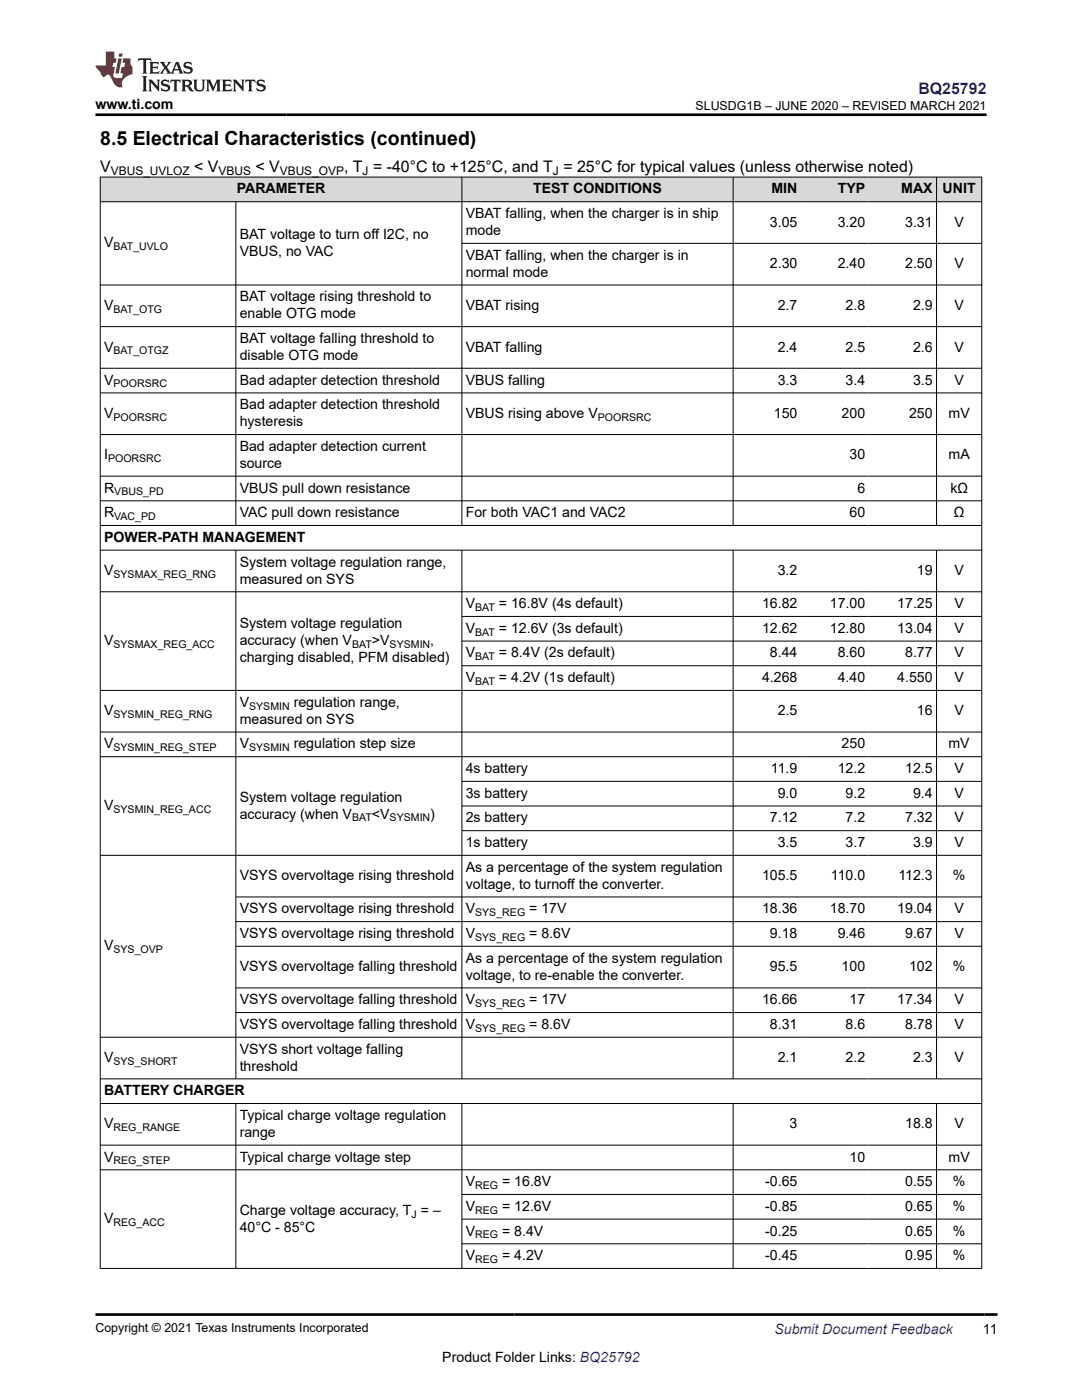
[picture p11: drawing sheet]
<svg xmlns="http://www.w3.org/2000/svg" width="216mm" height="279mm" viewBox="0 0 216 279" stroke-linecap="round" stroke-linejoin="round" font-family="sans-serif">
<defs><g id="words">
<text font-size="3.9" x="20" y="28.8">8.5 Electrical Characteristics (continued)</text>
<text font-size="3.2" fill="#00f" x="183.3" y="18.7">BQ25792</text>
<g font-size="3.2">
<text x="20" y="34.3">V</text>
<text x="38.7" y="34.3">&lt; V</text>
<text x="51" y="34.3">&lt; V</text>
<text x="68.7" y="34.3">, T = -40°C to +125°C, and T = 25°C for typical values (unless otherwise noted)</text>
</g>
<g font-size="2.8">
<text x="19.1" y="21.8">www.ti.com</text>
<text x="47.2" y="38.6">PARAMETER</text>
<text x="106.4" y="38.6">TEST CONDITIONS</text>
<text x="153.9" y="38.6">MIN</text>
<text x="167.2" y="38.6">TYP</text>
<text x="179.8" y="38.6">MAX</text>
<text x="188.1" y="38.6">UNIT</text>
<text x="47.8" y="47.7">BAT voltage to turn off I2C, no</text>
<text x="92.9" y="46.9">mode</text>
<text x="92.9" y="43.5">VBAT falling, when the charger is in ship</text>
<text x="153.6" y="45.2">3.05</text>
<text x="167.2" y="45.2">3.20</text>
<text x="180.6" y="45.2">3.31</text>
<text x="190.4" y="45.2">V</text>
<text x="20.8" y="49.4">V</text>
<text x="47.8" y="51.1">VBUS, no VAC</text>
<text x="92.9" y="51.8">VBAT falling, when the charger is in</text>
<text x="153.6" y="53.5">2.30</text>
<text x="167.2" y="53.5">2.40</text>
<text x="180.6" y="53.5">2.50</text>
<text x="190.4" y="53.5">V</text>
<text x="92.9" y="55.2">normal mode</text>
<text x="20.8" y="61.8">V</text>
<text x="47.8" y="60.2">BAT voltage rising threshold to</text>
<text x="47.8" y="63.5">enable OTG mode</text>
<text x="92.9" y="61.8">VBAT rising</text>
<text x="155.2" y="61.8">2.7</text>
<text x="168.7" y="61.8">2.8</text>
<text x="182.2" y="61.8">2.9</text>
<text x="190.4" y="61.8">V</text>
<text x="20.8" y="70.2">V</text>
<text x="47.8" y="68.5">BAT voltage falling threshold to</text>
<text x="47.8" y="71.8">disable OTG mode</text>
<text x="92.9" y="70.2">VBAT falling</text>
<text x="155.2" y="70.2">2.4</text>
<text x="168.7" y="70.2">2.5</text>
<text x="182.2" y="70.2">2.6</text>
<text x="190.4" y="70.2">V</text>
<text x="20.8" y="76.8">V</text>
<text x="47.8" y="76.8">Bad adapter detection threshold</text>
<text x="92.9" y="76.8">VBUS falling</text>
<text x="155.2" y="76.8">3.3</text>
<text x="168.7" y="76.8">3.4</text>
<text x="182.2" y="76.8">3.5</text>
<text x="190.4" y="76.8">V</text>
<text x="20.8" y="83.4">V</text>
<text x="47.8" y="81.7">Bad adapter detection threshold</text>
<text x="92.9" y="83.4">VBUS rising above V</text>
<text x="154.4" y="83.4">150</text>
<text x="167.9" y="83.4">200</text>
<text x="181.4" y="83.4">250</text>
<text x="189.3" y="83.4">mV</text>
<text x="47.8" y="90">Bad adapter detection current</text>
<text x="47.8" y="85.1">hysteresis</text>
<text x="20.8" y="91.7">I</text>
<text x="47.8" y="93.4">source</text>
<text x="169.5" y="91.7">30</text>
<text x="189.3" y="91.7">mA</text>
<text x="20.8" y="98.3">R</text>
<text x="47.8" y="98.3">VBUS pull down resistance</text>
<text x="171.1" y="98.3">6</text>
<text x="189.6" y="98.3">kΩ</text>
<text x="20.8" y="103.2">R</text>
<text x="47.8" y="103.2">VAC pull down resistance</text>
<text x="92.9" y="103.2">For both VAC1 and VAC2</text>
<text x="169.5" y="103.2">60</text>
<text x="190.3" y="103.2">Ω</text>
<text x="20.8" y="108.1">POWER-PATH MANAGEMENT</text>
<text x="47.8" y="113.1">System voltage regulation range,</text>
<text x="20.8" y="114.8">V</text>
<text x="47.8" y="116.5">measured on SYS</text>
<text x="155.2" y="114.8">3.2</text>
<text x="183" y="114.8">19</text>
<text x="190.4" y="114.8">V</text>
<text x="47.8" y="125.4">System voltage regulation</text>
<text x="92.9" y="121.4">V</text>
<text x="99.6" y="121.4">= 16.8V (4s default)</text>
<text x="152.1" y="121.4">16.82</text>
<text x="165.6" y="121.4">17.00</text>
<text x="179.1" y="121.4">17.25</text>
<text x="190.4" y="121.4">V</text>
<text x="20.8" y="128.8">V</text>
<text x="47.8" y="128.8">accuracy (when V</text>
<text x="74.2" y="128.8">&gt;V</text>
<text x="85.9" y="128.8">,</text>
<text x="92.9" y="131.2">V</text>
<text x="92.9" y="126.3">V</text>
<text x="99.6" y="126.3">= 12.6V (3s default)</text>
<text x="99.6" y="131.2">= 8.4V (2s default)</text>
<text x="152" y="126.3">12.62</text>
<text x="153.6" y="131.2">8.44</text>
<text x="165.6" y="126.3">12.80</text>
<text x="167.2" y="131.2">8.60</text>
<text x="179" y="126.3">13.04</text>
<text x="180.6" y="131.2">8.77</text>
<text x="190.4" y="126.3">V</text>
<text x="190.4" y="131.2">V</text>
<text x="47.8" y="132.1">charging disabled, PFM disabled)</text>
<text x="92.9" y="136.1">V</text>
<text x="99.6" y="136.1">= 4.2V (1s default)</text>
<text x="152.1" y="136.1">4.268</text>
<text x="167.2" y="136.1">4.40</text>
<text x="179.1" y="136.1">4.550</text>
<text x="190.4" y="136.1">V</text>
<text x="20.8" y="142.8">V</text>
<text x="47.8" y="141.1">V</text>
<text x="58.6" y="141.1">regulation range,</text>
<text x="155.2" y="142.8">2.5</text>
<text x="183" y="142.8">16</text>
<text x="190.4" y="142.8">V</text>
<text x="20.8" y="149.4">V</text>
<text x="47.8" y="149.4">V</text>
<text x="47.8" y="144.4">measured on SYS</text>
<text x="58.6" y="149.4">regulation step size</text>
<text x="167.9" y="149.4">250</text>
<text x="189.3" y="149.4">mV</text>
<text x="92.9" y="154.3">4s battery</text>
<text x="153.8" y="154.3">11.9</text>
<text x="167.2" y="154.3">12.2</text>
<text x="180.6" y="154.3">12.5</text>
<text x="190.4" y="154.3">V</text>
<text x="20.8" y="161.7">V</text>
<text x="47.8" y="160">System voltage regulation</text>
<text x="92.9" y="159.2">3s battery</text>
<text x="155.2" y="159.2">9.0</text>
<text x="168.7" y="159.2">9.2</text>
<text x="182.2" y="159.2">9.4</text>
<text x="190.4" y="159.2">V</text>
<text x="47.8" y="163.4">accuracy (when V</text>
<text x="74.2" y="163.4">&lt;V</text>
<text x="85.9" y="163.4">)</text>
<text x="92.9" y="164.1">2s battery</text>
<text x="153.6" y="164.1">7.12</text>
<text x="168.7" y="164.1">7.2</text>
<text x="180.6" y="164.1">7.32</text>
<text x="190.4" y="164.1">V</text>
<text x="92.9" y="174">As a percentage of the system regulation</text>
<text x="92.9" y="169.1">1s battery</text>
<text x="155.2" y="169.1">3.5</text>
<text x="168.7" y="169.1">3.7</text>
<text x="182.2" y="169.1">3.9</text>
<text x="190.4" y="169.1">V</text>
<text x="47.8" y="175.7">VSYS overvoltage rising threshold</text>
<text x="92.9" y="177.4">voltage, to turnoff the converter.</text>
<text x="152" y="175.7">105.5</text>
<text x="165.8" y="175.7">110.0</text>
<text x="179.3" y="175.7">112.3</text>
<text x="190.1" y="175.7">%</text>
<text x="47.8" y="182.3">VSYS overvoltage rising threshold</text>
<text x="92.9" y="182.3">V</text>
<text x="105.6" y="182.3">= 17V</text>
<text x="152" y="182.3">18.36</text>
<text x="165.6" y="182.3">18.70</text>
<text x="179" y="182.3">19.04</text>
<text x="190.4" y="182.3">V</text>
<text x="20.8" y="189.7">V</text>
<text x="47.8" y="187.2">VSYS overvoltage rising threshold</text>
<text x="92.9" y="187.2">V</text>
<text x="105.6" y="187.2">= 8.6V</text>
<text x="153.6" y="187.2">9.18</text>
<text x="167.2" y="187.2">9.46</text>
<text x="180.6" y="187.2">9.67</text>
<text x="190.4" y="187.2">V</text>
<text x="47.8" y="193.8">VSYS overvoltage falling threshold</text>
<text x="92.9" y="192.1">As a percentage of the system regulation</text>
<text x="92.9" y="195.5">voltage, to re-enable the converter.</text>
<text x="153.6" y="193.8">95.5</text>
<text x="167.9" y="193.8">100</text>
<text x="181.4" y="193.8">102</text>
<text x="190.1" y="193.8">%</text>
<text x="47.8" y="200.4">VSYS overvoltage falling threshold</text>
<text x="92.9" y="200.4">V</text>
<text x="105.6" y="200.4">= 17V</text>
<text x="152" y="200.4">16.66</text>
<text x="169.5" y="200.4">17</text>
<text x="179" y="200.4">17.34</text>
<text x="190.4" y="200.4">V</text>
<text x="47.8" y="205.4">VSYS overvoltage falling threshold</text>
<text x="92.9" y="205.4">V</text>
<text x="105.6" y="205.4">= 8.6V</text>
<text x="153.6" y="205.4">8.31</text>
<text x="168.7" y="205.4">8.6</text>
<text x="180.6" y="205.4">8.78</text>
<text x="190.4" y="205.4">V</text>
<text x="20.8" y="212">V</text>
<text x="47.8" y="210.3">VSYS short voltage falling</text>
<text x="47.8" y="213.7">threshold</text>
<text x="155.2" y="212">2.1</text>
<text x="168.7" y="212">2.2</text>
<text x="182.2" y="212">2.3</text>
<text x="190.4" y="212">V</text>
<text x="20.8" y="218.6">BATTERY CHARGER</text>
<text x="20.8" y="225.2">V</text>
<text x="47.8" y="223.5">Typical charge voltage regulation</text>
<text x="47.8" y="226.9">range</text>
<text x="157.5" y="225.2">3</text>
<text x="180.6" y="225.2">18.8</text>
<text x="190.4" y="225.2">V</text>
<text x="20.8" y="231.8">V</text>
<text x="47.8" y="231.8">Typical charge voltage step</text>
<text x="169.5" y="231.8">10</text>
<text x="189.3" y="231.8">mV</text>
<text x="92.9" y="236.7">V</text>
<text x="100.2" y="236.7">= 16.8V</text>
<text x="152.7" y="236.7">-0.65</text>
<text x="180.6" y="236.7">0.55</text>
<text x="190.1" y="236.7">%</text>
<text x="20.8" y="244.1">V</text>
<text x="47.8" y="245.8">40°C - 85°C</text>
<text x="47.8" y="242.4">Charge voltage accuracy, T = –</text>
<text x="92.9" y="241.7">V</text>
<text x="100.2" y="241.7">= 12.6V</text>
<text x="152.7" y="241.7">-0.85</text>
<text x="180.6" y="241.7">0.65</text>
<text x="190.1" y="241.7">%</text>
<text x="92.9" y="246.6">V</text>
<text x="92.9" y="251.5">V</text>
<text x="100.2" y="246.6">= 8.4V</text>
<text x="100.2" y="251.5">= 4.2V</text>
<text x="152.7" y="246.6">-0.25</text>
<text x="152.7" y="251.5">-0.45</text>
<text x="180.6" y="246.6">0.65</text>
<text x="180.6" y="251.5">0.95</text>
<text x="190.1" y="246.6">%</text>
<text x="190.1" y="251.5">%</text>
<text x="196.1" y="266.1">11</text>
<text x="88.3" y="271.7">Product Folder Links: BQ25792</text>
</g>
<text font-size="2.8" fill="#00f" x="154.5" y="266.2">Submit Document Feedback</text>
<g font-size="2.5">
<text x="138.8" y="21.9">SLUSDG1B – JUNE 2020 – REVISED MARCH 2021</text>
<text x="19.1" y="265.9">Copyright © 2021 Texas Instruments Incorporated</text>
</g>
<g font-size="2.4">
<text x="22.1" y="34.9">VBUS_UVLOZ</text>
<text x="43.6" y="34.9">VBUS</text>
<text x="55.8" y="34.9">VBUS_OVP</text>
<text x="72.4" y="34.9">J</text>
<text x="110.3" y="34.9">J</text>
</g>
<g font-size="2.1">
<text x="22.7" y="49.9">BAT_UVLO</text>
<text x="22.6" y="62.4">BAT_OTG</text>
<text x="22.7" y="70.7">BAT_OTGZ</text>
<text x="22.7" y="77.3">POORSRC</text>
<text x="22.7" y="83.9">POORSRC</text>
<text x="119.3" y="83.9">POORSRC</text>
<text x="21.6" y="92.3">POORSRC</text>
<text x="22.8" y="98.9">VBUS_PD</text>
<text x="22.8" y="103.8">VAC_PD</text>
<text x="22.7" y="115.3">SYSMAX_REG_RNG</text>
<text x="94.8" y="121.9">BAT</text>
<text x="22.6" y="129.3">SYSMAX_REG_ACC</text>
<text x="70.3" y="129.3">BAT</text>
<text x="77.7" y="129.3">SYSMIN</text>
<text x="94.8" y="131.8">BAT</text>
<text x="94.8" y="126.9">BAT</text>
<text x="94.8" y="136.7">BAT</text>
<text x="22.7" y="143.3">SYSMIN_REG_RNG</text>
<text x="49.7" y="141.6">SYSMIN</text>
<text x="22.6" y="149.9">SYSMIN_REG_STEP</text>
<text x="49.7" y="149.9">SYSMIN</text>
<text x="22.6" y="162.2">SYSMIN_REG_ACC</text>
<text x="70.3" y="163.9">BAT</text>
<text x="77.7" y="163.9">SYSMIN</text>
<text x="94.8" y="182.8">SYS_REG</text>
<text x="22.7" y="190.2">SYS_OVP</text>
<text x="94.8" y="187.8">SYS_REG</text>
<text x="94.8" y="201">SYS_REG</text>
<text x="94.8" y="205.9">SYS_REG</text>
<text x="22.6" y="212.5">SYS_SHORT</text>
<text x="22.7" y="225.8">REG_RANGE</text>
<text x="22.7" y="232.4">REG_STEP</text>
<text x="94.8" y="237.3">REG</text>
<text x="22.7" y="244.7">REG_ACC</text>
<text x="82.1" y="243">J</text>
<text x="94.8" y="242.2">REG</text>
<text x="94.8" y="247.1">REG</text>
<text x="94.8" y="252.1">REG</text>
</g>
</g></defs>
<g fill="#d8d8d8">
<path d="M20 35.3h175.9v5h-175.9z" fill-rule="evenodd"/>
<path d="M20.1 35.4h72v4.8h-72z" fill-rule="evenodd"/>
<path d="M92.2 35.4h54v4.8h-54z" fill-rule="evenodd"/>
<path d="M146.3 35.4h13.5v4.8h-13.5z" fill-rule="evenodd"/>
<path d="M159.8 35.4h13.5v4.8h-13.5z" fill-rule="evenodd"/>
<path d="M173.3 35.4h13.5v4.8h-13.5z" fill-rule="evenodd"/>
<path d="M186.9 35.4h8.9v4.8h-8.9z" fill-rule="evenodd"/>
</g>
<g fill="none" stroke="#000" stroke-width=".2">
<path d="M19.9 35.3h176.1M20 35.3v217.9M92.2 35.3v69.6M146.3 35.3v69.6M186.9 35.3v69.6M195.9 35.3v217.9M19.9 40.3h176.1M47.1 40.3v64.6M92.2 48.6h103.8M196 56.9h-176.1M19.9 65.2h176.1M19.9 73.5h176.1"/>
<path d="M19.9 78.4h176.1M19.9 86.7h176.1M19.9 95h176.1M19.9 100h176.1M19.9 104.9h176.1M19.9 109.8h176.1M19.9 118.1h176.1M47.1 109.8v105.6M92.2 109.8v105.6M146.3 109.8v105.6M186.9 109.8v105.6M92.2 123h103.8"/>
<path d="M92.2 127.9h103.8M92.2 132.9h103.8M196 137.8h-176.1M19.9 146.1h176.1M19.9 151h176.1M92.2 155.9h103.8M47.1 179h148.9M92.2 160.9h103.8M92.2 165.8h103.8M196 170.7h-176.1M47.1 183.9h148.9M47.1 188.9h148.9"/>
<path d="M47.1 197.2h148.9M19.9 207h176.1M19.9 215.3h176.1M47.1 202.1h148.9M19.9 220.2h176.1M19.9 228.5h176.1M19.9 233.5h176.1M47.1 220.2v33M92.2 220.2v33M92.2 238.4h103.8M146.3 220.2v33M186.9 220.2v33"/>
<path d="M92.2 243.3h103.8M92.2 248.2h103.8M196 253.1h-176.1"/>
</g>
<path d="M27.7 11.6l-.2 .6 .5-.2h.6v.1v2.2l-.2 .4h1l-.2-.4v-2.2v-.1h.5l.5 .2-.1-.6zM29.8 12.4l.2 .3v1.6l-.2 .4h1.9l.1-.6a1.08 1.08 0 0 1-1.3 .2v-.7h.6l.4 .2v-.7l-.4 .2h-.6v-.5l.2-.2a1 1 0 0 1 1 .3l-.1-.5zM31.8 12.4l1 1.1-1 1.2h.9l-.2-.2 .4-.8 .5 .8-.2 .2h1.6l-.2-.2 .1-.5h1l.1 .5-.1 .2h.9l-.2-.4-.8-1.9h-.5l-1 2.1-.8-1.1 .9-1h-.8l.2 .2-.5 .6-.3-.6 .1-.2zM35.2 12.8l.4 1h-.8zM36.8 12.5a.65 .65 0 0 0-.2 .7 .65 .65 0 0 0 .6 .5l.7 .1 .1 .3a.79 .79 0 0 1-.7 .4 .79 .79 0 0 1-.7-.5l.1 .7 .2-.1a.93 .93 0 0 0 1.1 0 .93 .93 0 0 0 .4-.9 1.46 1.46 0 0 0-1.2-.6l-.1-.3a1.09 1.09 0 0 1 1.2 .2l-.2-.6-.1 .1-.6-.2zM28.4 15.2l.2 .4v2.2l-.2 .4h1l-.2-.4v-2.2l.2-.4zM29.6 15.9l.2 .4v1.5l-.2 .4h.8l-.3-.4v-1.3l1.7 1.8v-2l.2-.4h-.8l.2 .2 .1 1.1-1.2-1.3zM32.3 16a.65 .65 0 0 0-.2 .8 .65 .65 0 0 0 .7 .4l.6 .2 .1 .2a.79 .79 0 0 1-.7 .4 .79 .79 0 0 1-.7-.5l.1 .7 .2-.1a.93 .93 0 0 0 1.1 .1 .93 .93 0 0 0 .4-1 1.46 1.46 0 0 0-1.2-.5l-.1-.4a1.09 1.09 0 0 1 1.2 .2l-.2-.6-.1 .1-.6-.1zM34.1 15.9l-.1 .6a.63 .63 0 0 1 .7-.3l.1 1.6-.3 .4h1l-.2-.4v-1.6a.66 .66 0 0 1 .8 .3l-.1-.6zM36.2 15.9l.2 .4v1.5l-.2 .4h.9l-.2-.2v-.7h.5l.1 .2a.79 .79 0 0 0 1.2 .6l-1-.9a.61 .61 0 0 0 .6-.6 .61 .61 0 0 0-.5-.7zM36.9 16.2h.2a.47 .47 0 0 1 .5 .1 .47 .47 0 0 1 .1 .5l-.2 .1-.6 .1zM38.5 15.9l.2 .2a2.27 2.27 0 0 0 .4 2 1.04 1.04 0 0 0 1.7-.7v-1.3l.2-.2h-.8l.2 .4v1.1a.6 .6 0 0 1-.6 .6 .6 .6 0 0 1-.6-.6v-1.1l.3-.4zM41.1 15.9l.2 .4v1.5l-.2 .4h.7l-.2-.4v-1.4l.9 1.9 .8-1.9v1.4l-.2 .4h1l-.3-.4v-1.5l.3-.4h-.8l-.7 1.5-.7-1.5zM44.3 15.9l.2 .4v1.5l-.2 .4h1.9l.1-.6a1.09 1.09 0 0 1-1.3 .2v-.7h.6l.4 .2v-.6l-.4 .2h-.6v-.6l.2-.1a1.01 1.01 0 0 1 1 .3l-.1-.6zM46.4 15.9l.3 .4v1.5l-.3 .4h.8l-.2-.4v-1.3l1.6 1.8v-2l.2-.4h-.7l.2 .2v1.1l-1.2-1.3zM49 15.9l-.1 .6a.63 .63 0 0 1 .8-.3v1.6l-.3 .4h1l-.2-.4v-1.6a.66 .66 0 0 1 .8 .3l-.1-.6zM51.4 16a.65 .65 0 0 0-.2 .8 .65 .65 0 0 0 .6 .4l.6 .2 .2 .2a.79 .79 0 0 1-.8 .4 .79 .79 0 0 1-.6-.5l.1 .7 .2-.1a.93 .93 0 0 0 1 .1 .93 .93 0 0 0 .5-1 1.46 1.46 0 0 0-1.3-.5l-.1-.4a1.09 1.09 0 0 1 1.3 .2l-.2-.6-.2 .1-.5-.1z" fill="#231f20"/>
<path d="M21.1 10.3v2.7h-2v.4l.9 1a.95 .95 0 0 0 .9 .9 .59 .59 0 0 1 .6-.4 .59 .59 0 0 1 .5 .3l.4 .8a1.59 1.59 0 0 0 2.1 1.4 1.61 1.61 0 0 1 1-2.3l1-.3-.1-1.5a1.59 1.59 0 0 1-.4-1.7h-1.4l-.2 .9h.5l-.1 .9h-.5l-.2 .9v.3l.4 .1-.2 .9h-.6a.73 .73 0 0 1-1.1-.7l.3-1.5h-.5l.2-.9h.5l.2-.9h-.5v-1.3zM23.6 11.6l-.6 3.1h.7l.6-3.1zM23.8 10.7l-.1 .6h.7l.1-.6z" fill="#ed1c24"/>
<path d="M19.1 22.9h177.8M19 262.3h180" fill="none" stroke="#000" stroke-width=".53"/>
<use href="#words"/>
</svg>
